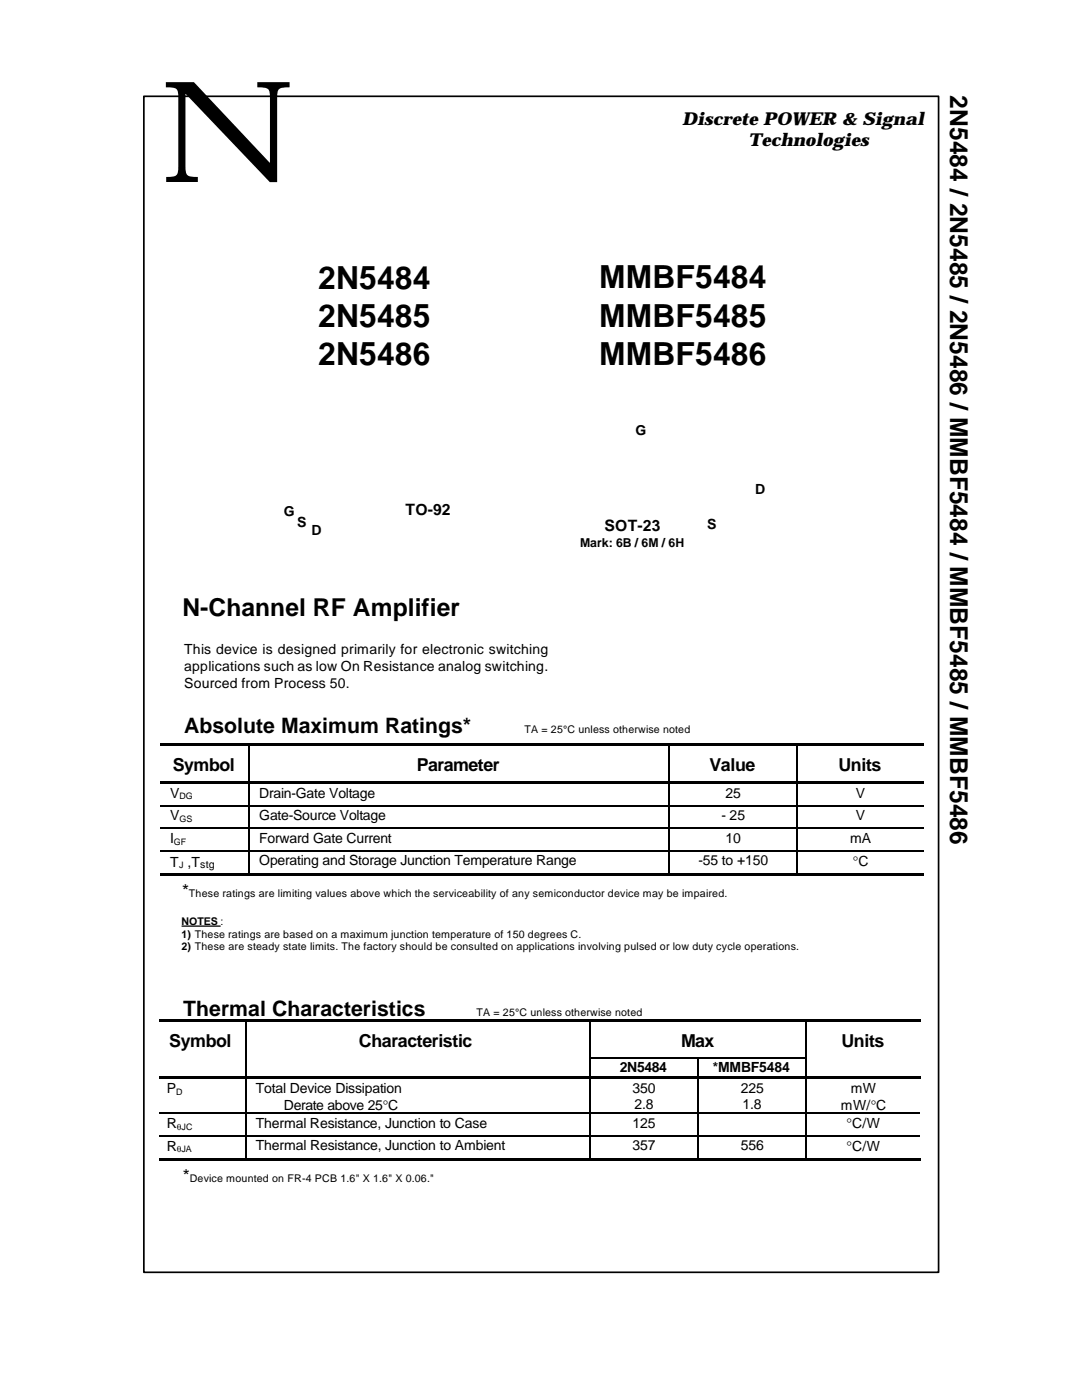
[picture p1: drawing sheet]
<svg xmlns="http://www.w3.org/2000/svg" width="216mm" height="279mm" viewBox="0 0 216 279" stroke-linecap="round" stroke-linejoin="round" font-family="sans-serif">
<defs><g id="words">
<text font-size="28.1" x="32.1" y="36.3">N</text>
<g font-size="6.3">
<text x="63.5" y="57.7">2N5484</text>
<text x="119.5" y="57.6">MMBF5484</text>
<text x="63.5" y="65.3">2N5485</text>
<text x="119.5" y="65.2">MMBF5485</text>
<text x="63.5" y="72.9">2N5486</text>
<text x="119.5" y="72.8">MMBF5486</text>
</g>
<g font-size="4.9">
<text x="189.6" y="19.1" transform="rotate(90 189.6 19.1)">2N5484 / 2N5485 / 2N5486 / MMBF5484 / MMBF5485 / MMBF5486</text>
<text x="36.4" y="123">N-Channel RF Amplifier</text>
</g>
<g font-size="4.2">
<text x="36.7" y="146.2">Absolute Maximum Ratings*</text>
<text x="36.6" y="202.7">Thermal Characteristics</text>
</g>
<g font-size="3.6">
<text x="136.1" y="25">Discrete POWER &amp; Signal</text>
<text x="149.4" y="29.2">Technologies</text>
<text x="34.5" y="153.8">Symbol</text>
<text x="83.1" y="153.8">Parameter</text>
<text x="141.6" y="153.8">Value</text>
<text x="167.3" y="153.8">Units</text>
<text x="36.3" y="179">*</text>
<text x="33.8" y="209">Symbol</text>
<text x="71.6" y="209">Characteristic</text>
<text x="135.9" y="209">Max</text>
<text x="167.9" y="209">Units</text>
<text x="36.5" y="235.8">*</text>
</g>
<g font-size="3.1">
<text x="80.9" y="102.9">TO-92</text>
<text x="120.6" y="106">SOT-23</text>
</g>
<g font-size="2.8">
<text x="126.8" y="86.8">G</text>
<text x="150.7" y="98.6">D</text>
<text x="56.6" y="103">G</text>
<text x="59.3" y="105.2">S</text>
<text x="62.1" y="106.8">D</text>
<text x="141.1" y="105.7">S</text>
<text x="36.7" y="130.5">This device is designed primarily for electronic switching</text>
<text x="36.7" y="133.9">applications such as low On Resistance analog switching.</text>
<text x="36.7" y="137.2">Sourced from Process 50.</text>
<text x="34" y="159.2">V</text>
<text x="51.7" y="159.2">Drain-Gate Voltage</text>
<text x="144.8" y="159.2">25</text>
<text x="170.8" y="159.2">V</text>
<text x="34" y="163.7">V</text>
<text x="51.7" y="163.7">Gate-Source Voltage</text>
<text x="143.9" y="163.7">- 25</text>
<text x="170.8" y="163.7">V</text>
<text x="34" y="168.1">I</text>
<text x="34" y="173">T ,T</text>
<text x="51.7" y="168.1">Forward Gate Current</text>
<text x="51.7" y="172.7">Operating and Storage Junction Temperature Range</text>
<text x="139.4" y="172.7">-55 to +150</text>
<text x="144.8" y="168.1">10</text>
<text x="169.7" y="168.1">mA</text>
<text x="170.2" y="172.8">°C</text>
<text x="123.7" y="214">2N5484</text>
<text x="142.2" y="214">*MMBF5484</text>
<text x="33.3" y="218.1">P</text>
<text x="51.1" y="218.1">Total Device Dissipation</text>
<text x="56.6" y="221.5">Derate above 25°C</text>
<text x="126.2" y="218.1">350</text>
<text x="126.6" y="221.4">2.8</text>
<text x="147.8" y="218.1">225</text>
<text x="148.2" y="221.4">1.8</text>
<text x="167.8" y="221.5">mW/°C</text>
<text x="169.8" y="218.1">mW</text>
<text x="33.3" y="225.1">R</text>
<text x="51.1" y="225">Thermal Resistance, Junction to Case</text>
<text x="126.2" y="225">125</text>
<text x="168.9" y="225.1">°C/W</text>
<text x="33.3" y="229.6">R</text>
<text x="51.1" y="229.5">Thermal Resistance, Junction to Ambient</text>
<text x="126.2" y="229.5">357</text>
<text x="147.8" y="229.5">556</text>
<text x="168.9" y="229.6">°C/W</text>
</g>
<text font-size="2.5" x="115.7" y="109.2">Mark: 6B / 6M / 6H</text>
<g font-size="2.1">
<text x="104.6" y="146.2">TA = 25°C unless otherwise noted</text>
<text x="40" y="173.3">stg</text>
<text x="37.7" y="179">These ratings are limiting values above which the serviceability of any semiconductor device may be impaired.</text>
<text x="36.2" y="184.6">NOTES :</text>
<text x="36.2" y="187.1">1) These ratings are based on a maximum junction temperature of 150 degrees C.</text>
<text x="36.2" y="189.7">2) These are steady state limits. The factory should be consulted on applications involving pulsed or low duty cycle operations.</text>
<text x="95.1" y="202.7">TA = 25°C unless otherwise noted</text>
<text x="37.8" y="235.8">Device mounted on FR-4 PCB 1.6&quot; X 1.6&quot; X 0.06.&quot;</text>
</g>
<g font-size="1.8">
<text x="35.8" y="159.5">DG</text>
<text x="35.8" y="164">GS</text>
<text x="34.7" y="168.6">GF</text>
<text x="35.7" y="173.3">J</text>
<text x="35.1" y="218.4">D</text>
<text x="35.3" y="225.5">θJC</text>
<text x="35.3" y="230">θJA</text>
</g>
</g></defs>
<path d="M28.7 19.2h158.6v234.7h-158.6z" fill="none" stroke="#000" stroke-width=".34"/>
<g fill="#000">
<path d="M32 148.3h17.6v.5h-17.6zM32 156h17.6v.5h-17.6zM49.6 148.3h.5v.5h-.5zM49.6 156h.5v.5h-.5zM50.1 148.3h83.3v.5h-83.3zM50.1 156h83.3v.5h-83.3zM133.4 148.3h.5v.5h-.5zM133.4 156h.5v.5h-.5zM133.9 148.3h24.9v.5h-24.9zM133.9 156h24.9v.5h-24.9zM158.8 148.3h.5v.5h-.5zM158.8 156h.5v.5h-.5z"/>
<path d="M159.3 148.3h25v.5h-25zM159.3 156h25v.5h-25zM32 174.2h17.6v.6h-17.6zM49.6 160.7h.3v.3h-.3zM49.6 165.2h.3v.2h-.3zM49.6 169.8h.3v.2h-.3zM49.6 174.2h.5v.6h-.5zM50.1 174.2h83.3v.6h-83.3zM133.4 160.7h.3v.3h-.3zM133.4 165.2h.3v.2h-.3zM133.4 169.8h.3v.2h-.3zM133.4 174.2h.5v.6h-.5z"/>
<path d="M133.9 174.2h24.9v.6h-24.9zM158.8 160.7h.3v.3h-.3zM158.8 165.2h.3v.2h-.3zM158.8 169.8h.3v.2h-.3zM158.8 174.2h.5v.6h-.5zM159.3 174.2h25v.6h-25zM31.7 203.4h17.2v.5h-17.2zM31.7 214.9h17.2v.5h-17.2zM48.9 203.4h.5v.5h-.5zM48.9 211.1h.3v.2h-.3zM48.9 214.9h.5v.5h-.5zM49.4 203.4h68.1v.5h-68.1z"/>
<path d="M49.4 214.9h68.1v.5h-68.1zM117.5 203.4h.5v.5h-.5zM117.5 211.1h.3v.2h-.3zM117.5 214.9h.5v.5h-.5zM118 203.4h42.7v.5h-42.7zM118 214.9h21.1v.5h-21.1zM139.1 211.1h.3v.2h-.3zM139.1 214.9h.5v.5h-.5zM139.6 214.9h21.1v.5h-21.1zM160.7 203.4h.5v.5h-.5zM160.7 211.1h.3v.2h-.3zM160.7 214.9h.5v.5h-.5z"/>
<path d="M161.2 203.4h22.4v.5h-22.4zM161.2 214.9h22.4v.5h-22.4zM31.7 231.1h17.2v.5h-17.2zM48.9 222.1h.3v.2h-.3zM48.9 226.6h.3v.2h-.3zM48.9 231.1h.5v.5h-.5zM49.4 231.1h68.1v.5h-68.1zM117.5 222.1h.3v.2h-.3zM117.5 226.6h.3v.2h-.3zM117.5 231.1h.5v.5h-.5zM118 231.1h21.1v.5h-21.1zM139.1 222.1h.3v.2h-.3z"/>
<path d="M139.1 226.6h.3v.2h-.3zM139.1 231.1h.5v.5h-.5zM139.6 231.1h21.1v.5h-21.1zM160.7 222.1h.3v.2h-.3zM160.7 226.6h.3v.2h-.3zM160.7 231.1h.5v.5h-.5zM161.2 231.1h22.4v.5h-22.4z"/>
</g>
<g fill="none" stroke="#000" stroke-width=".25">
<path d="M49.7 148.8v7.2M49.7 156.5v4.2M133.6 148.8v7.2M133.6 156.5v4.2M159 148.8v7.2M159 156.5v4.2M32 160.8h17.6M32 165.3h17.6M32 169.9h17.6M49.7 161v4.2M49.7 165.4v4.4M49.7 170v4.2"/>
<path d="M49.9 160.8h83.5M49.9 165.3h83.5M49.9 169.9h83.5M133.6 161v4.2M133.6 165.4v4.4M133.6 170v4.2M133.7 160.8h25.1M133.7 165.3h25.1M133.7 169.9h25.1M159 161v4.2M159 165.4v4.4M159 170v4.2"/>
<path d="M159.1 160.8h25.2M159.1 165.3h25.2M159.1 169.9h25.2M36.2 184.8h7.8M49.1 203.9v7.2M49.1 211.3v3.6M49.1 215.4v6.7M117.6 203.9v7.2M117.6 211.3v3.6M117.6 215.4v6.7M117.8 211.2h21.3M139.2 211.3v3.6"/>
<path d="M139.2 215.4v6.7M139.4 211.2h21.3M160.8 203.9v7.2M160.8 211.3v3.6M160.8 215.4v6.7M31.7 222.2h17.2M31.7 226.7h17.2M49.1 222.3v4.3M49.1 226.8v4.3M49.2 222.2h68.3M49.2 226.7h68.3M117.6 222.3v4.3"/>
<path d="M117.6 226.8v4.3M117.8 222.2h21.3M117.8 226.7h21.3M139.2 222.3v4.3M139.2 226.8v4.3M139.4 222.2h21.3M139.4 226.7h21.3M160.8 222.3v4.3M160.8 226.8v4.3M161 222.2h22.6M161 226.7h22.6"/>
</g>
<use href="#words"/>
</svg>
